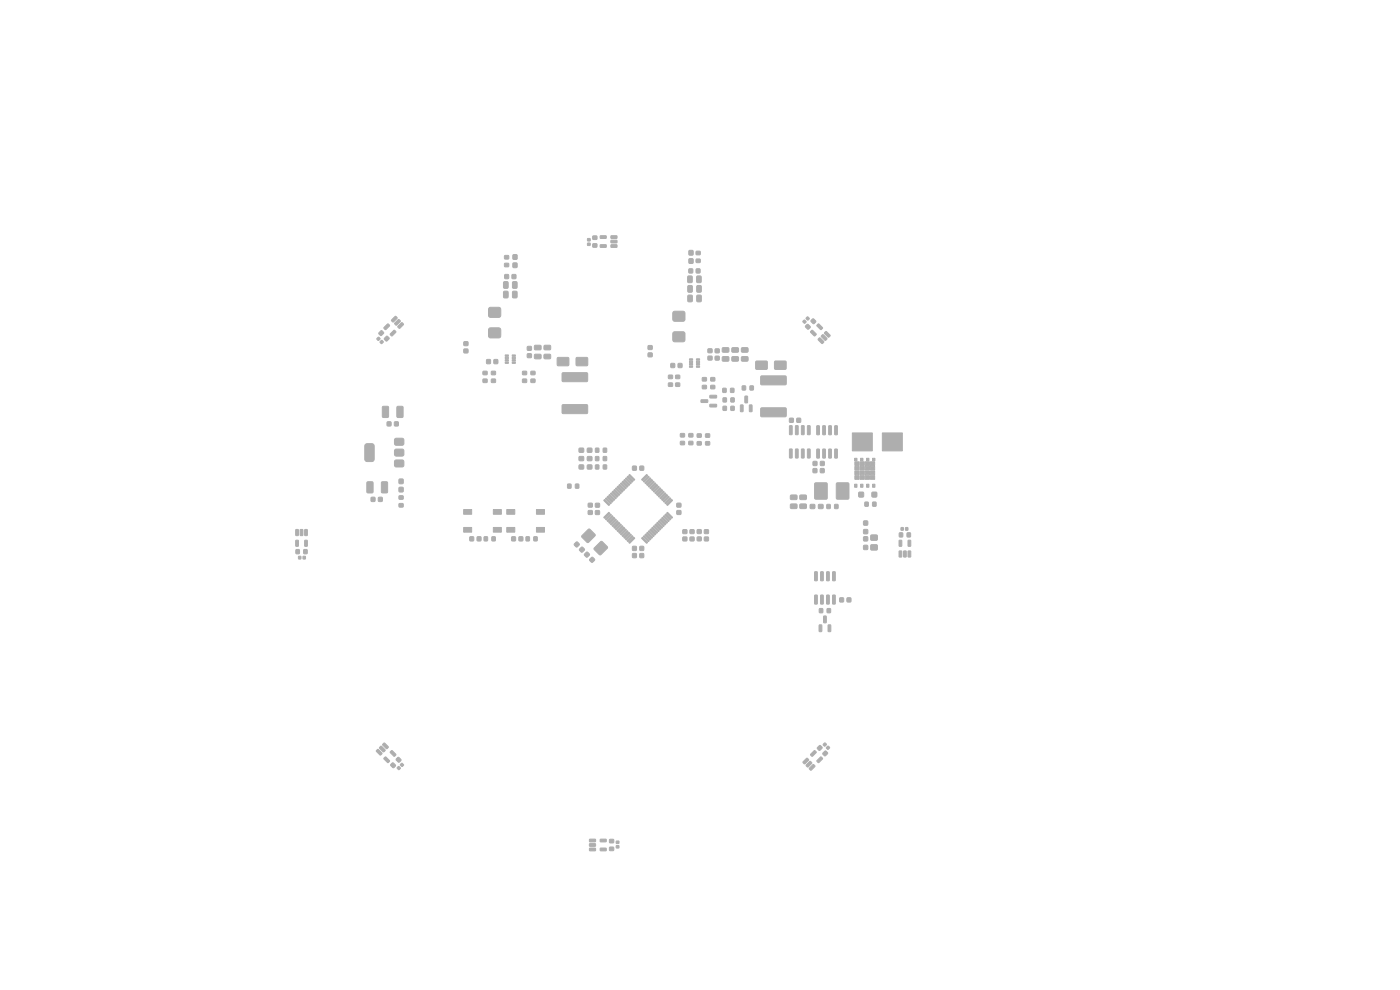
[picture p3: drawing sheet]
<svg xmlns="http://www.w3.org/2000/svg" width="297mm" height="210mm" viewBox="0 0 297 210" stroke-linecap="round" stroke-linejoin="round" font-family="sans-serif">
<g fill="#bbaaa4" stroke="#bbaaa4" stroke-width=".21">
<path d="M126.3 106.8h.9v.8h-.9z"/>
<path d="M126.3 108.3h.9v.8h-.9z"/>
<path d="M78.8 105.5h.7v.8h-.7z"/>
<path d="M80.3 105.5h.8v.8h-.8z"/>
<path d="M128 95.1h.7v.8h-.7z"/>
<path d="M126.3 95.1h.7v.8h-.7z"/>
<path d="M115.5 75.2l1.2-.1 .1 .3v.6l-.2 .1h-1.1l-.1-.2z"/>
<path d="M115.5 73.3l1.2-.1 .1 .3v.6l-.2 .1h-1.1l-.1-.2z"/>
<path d="M63.3 118h.5v.6h-.5z"/>
<path d="M64.3 118h.5v.6h-.5z"/>
<path d="M104.8 76.3h.8v.8h-.8z"/>
<path d="M103.3 76.3h.7v.8h-.7z"/>
<path d="M137.5 74.9h.8v.8h-.8z"/>
<path d="M137.5 73.3h.8v.8h-.8z"/>
<path d="M167.7 105.1l1.2-.1 .2 .2v.6l-.2 .2h-1.1l-.1-.3z"/>
<path d="M167.7 107l1.2-.1 .2 .2v.6l-.2 .2h-1.1l-.1-.3z"/>
<path d="M84.3 162.8l.3-.2 .3 .4-.3 .3z"/>
<path d="M85 162.1l.3-.2 .3 .4-.4 .3z"/>
<path d="M150.2 75.6h.8v.7h-.8z"/>
<path d="M150.2 74h.8v.8h-.8z"/>
<path d="M155.1 84.4h.6v.9h-.6z"/>
<path d="M153.4 84.4h.7v.9h-.7z"/>
<path d="M122.2 115h.3l.4 .5-.6 .6-.5-.6z"/>
<path d="M123 116.5l.5-.5 .5 .6-.6 .6-.4-.4z"/>
<path d="M183.2 115.7h.8v.8h-.8z"/>
<path d="M183.2 113.9h.8v.8h-.8z"/>
<path d="M155.1 86.2h.6v.8h-.6z"/>
<path d="M153.4 86.2h.7v.8h-.7z"/>
<path d="M167.5 88.7h.8v.9h-.8z"/>
<path d="M169.1 88.7h.7v.9h-.7z"/>
<path d="M84.3 86.3l1-.1 .2 .1v2l-.1 .3h-1l-.2-.2z"/>
<path d="M81.2 86.3l1-.1 .2 .1v2l-.1 .3h-.9l-.3-.2z"/>
<path d="M112.6 78.8h.9v.7h-.9z"/>
<path d="M112.6 80.4h.9v.7h-.9z"/>
<path d="M181.4 100.9h.9v.8h-.9z"/>
<path d="M182.5 100.9h.9v.8h-.9z"/>
<path d="M183.6 100.9h.9v.8h-.9z"/>
<path d="M184.7 100.9h.9v.8h-.9z"/>
<path d="M181.4 99.9h.9v.8h-.9z"/>
<path d="M182.5 99.9h.9v.8h-.9z"/>
<path d="M183.6 99.9h.9v.8h-.9z"/>
<path d="M184.7 99.9h.9v.8h-.9z"/>
<path d="M181.4 98.9h.9v.8h-.9z"/>
<path d="M182.5 98.9h.9v.8h-.9z"/>
<path d="M183.6 98.9h.9v.8h-.9z"/>
<path d="M184.7 98.9h.9v.8h-.9z"/>
<path d="M181.4 98h.9v.7h-.9z"/>
<path d="M182.5 98h.9v.7h-.9z"/>
<path d="M183.6 98h.9v.7h-.9z"/>
<path d="M184.7 98h.9v.7h-.9z"/>
<path d="M181.3 102.7h.5v.7h-.5z"/>
<path d="M182.6 102.7h.5v.7h-.5z"/>
<path d="M183.8 102.7h.5v.7h-.5z"/>
<path d="M185.1 102.7h.5v.7h-.5z"/>
<path d="M181.3 97.2h.5v.6h-.5z"/>
<path d="M182.6 97.2h.5v.6h-.5z"/>
<path d="M183.8 97.2h.5v.6h-.5z"/>
<path d="M185.1 97.2h.5v.6h-.5z"/>
<path d="M182.2 104.4h1v1h-1z"/>
<path d="M185 104.4h1v1h-1z"/>
<path d="M104.4 113.9h.7v.8h-.7z"/>
<path d="M102.7 113.9h.7v.8h-.7z"/>
<path d="M125.1 178h1.2v.5l-1.2 .1z"/>
<path d="M125.1 179h1.2v.5h-1.2z"/>
<path d="M125.1 179.9h1.2v.5l-1.2 .1z"/>
<path d="M127.4 179.9h1.1l.1 .5-1.2 .1z"/>
<path d="M127.4 178h1.1l.1 .5-1.2 .1z"/>
<path d="M179.7 126.8h.8v.9h-.8z"/>
<path d="M178.2 126.8h.7v.9h-.7z"/>
<path d="M150.8 81.8h.8v.6h-.8z"/>
<path d="M150.8 80.1h.8v.7h-.8z"/>
<path d="M177.5 102.5h2.5v3.3h-2.5z"/>
<path d="M172.9 102.5h2.5v3.3h-2.5z"/>
<path d="M107.1 55.9h.8v.7h-.8z"/>
<path d="M107.1 54.2h.8v.7h-.8z"/>
<path d="M144.4 92h.8v.7h-.8z"/>
<path d="M144.4 93.6h.8v.7h-.8z"/>
<path d="M106.9 59.8l.7-.1 .2 .2v1l-.1 .3h-.6l-.3-.2z"/>
<path d="M108.8 59.8l.7-.1 .2 .2v1l-.1 .3h-.6l-.3-.2z"/>
<path d="M149.7 92.1h.8v.6h-.8z"/>
<path d="M149.7 93.7h.8v.7h-.8z"/>
<path d="M146.2 54.9h.8v.9h-.8z"/>
<path d="M146.2 53.2h.8v.9h-.8z"/>
<path d="M146.4 112.4h.8v.8h-.8z"/>
<path d="M146.4 113.9h.8v.8h-.8z"/>
<path d="M144.9 112.4h.8v.8h-.8z"/>
<path d="M144.9 113.9h.8v.8h-.8z"/>
<path d="M98.4 74.1h.8v.7h-.8z"/>
<path d="M98.4 72.5h.8v.8h-.8z"/>
<path d="M107.5 108.1h1.7v1h-1.7z"/>
<path d="M113.8 108.1h1.7v1h-1.7z"/>
<path d="M107.5 111.9h1.7v1h-1.7z"/>
<path d="M113.8 111.9h1.7v1h-1.7z"/>
<path d="M175.5 129.1h.7v.9h-.7z"/>
<path d="M173.8 129.1h.7v.9h-.7z"/>
<path d="M124.7 50.6h.5v.5h-.5z"/>
<path d="M124.7 51.6h.5v.5h-.5z"/>
<path d="M161.4 86.6l5.3-.1 .1 .2v1.6l-.2 .1h-5.1l-.1-.2z"/>
<path d="M161.4 79.8l5.3-.1 .1 .3v1.5l-.2 .1h-5.1l-.1-.2z"/>
<path d="M119.3 85.9l5.2-.1 .2 .3v1.5l-.3 .1h-5l-.2-.2z"/>
<path d="M119.3 79.1h5.2l.2 .2v1.5l-.3 .2h-5l-.2-.3z"/>
<path d="M134.2 117.4h.8v.9h-.8z"/>
<path d="M135.8 117.4h.7v.9h-.7z"/>
<path d="M83.2 161.9l.2-.1 .5 .5-.4 .6-.6-.5z"/>
<path d="M84.1 161l.5-.3 .5 .6-.6 .4-.5-.5z"/>
<path d="M122.9 95.1h.9v.8h-.9z"/>
<path d="M124.6 95.1h.9v.8h-.9z"/>
<path d="M84.7 101.7h.8v.9h-.8z"/>
<path d="M84.7 103.4h.8v.9h-.8z"/>
<path d="M153.3 75.7h1.2l.1 .2v.6l-.2 .1h-1l-.2-.2z"/>
<path d="M153.3 73.8h1.2l.1 .2v.6l-.2 .1h-1l-.2-.2z"/>
<path d="M192.5 113h.6v.9h-.6z"/>
<path d="M190.8 113h.7v.9h-.7z"/>
<path d="M62.8 116.6h.7v.8h-.7z"/>
<path d="M64.5 116.6h.6v.8h-.6z"/>
<path d="M106.9 61.8h.7l.2 .1v1.1l-.1 .2h-.6l-.3-.1z"/>
<path d="M108.8 61.8h.7l.2 .1v1.1l-.1 .2h-.6l-.3-.1z"/>
<path d="M129.1 108.7l.2 .2-1.1 1-.1-.2z"/>
<path d="M129.5 109.1l.2 .2-1.1 1-.1-.2z"/>
<path d="M128.8 110.4l1-1 .2 .1-1 1.1z"/>
<path d="M129.2 110.8l1-1 .2 .1-1 1.1z"/>
<path d="M130.5 110.1l.2 .2-1.1 1-.1-.2z"/>
<path d="M130.9 110.5l.2 .2-1.1 1-.1-.2z"/>
<path d="M130.2 111.8l1-1 .2 .1-1 1.1z"/>
<path d="M131.6 111.2l.2 .2-1.1 1-.1-.2z"/>
<path d="M131.9 111.5l.2 .3-1 .9-.2-.2z"/>
<path d="M131.3 112.9l1-1 .2 .1-1 1.1z"/>
<path d="M131.7 113.2l.9-1 .3 .2-1 1z"/>
<path d="M133 112.6l.2 .2-1.1 1-.1-.2z"/>
<path d="M133.3 113l.3 .2-1.1 1-.1-.3z"/>
<path d="M132.7 114.3l1-1 .2 .1-1 1.1z"/>
<path d="M133.1 114.6l1-.9 .2 .1-1 1.1z"/>
<path d="M134.4 114l.2 .2-1.1 1-.1-.2z"/>
<path d="M136.1 114.1l.3-.1 .9 1.1-.2 .1z"/>
<path d="M136.5 113.8l.2-.1 1 1.1-.2 .1z"/>
<path d="M136.8 113.4l.3-.1 1 1.1-.3 .1z"/>
<path d="M137.2 113.1l.2-.1 1 1-.2 .2z"/>
<path d="M137.6 112.7l.2-.1 1 1.1-.3 .1z"/>
<path d="M137.9 112.4l.2-.2 1 1.1-.2 .1z"/>
<path d="M138.3 112l.2-.1 1 1.1-.2 .1z"/>
<path d="M138.6 111.6l.2-.1 1 1.1-.2 .1z"/>
<path d="M139.1 111.2l1.1 1-.1 .2-1.1-1z"/>
<path d="M139.3 110.9l.2-.1 1 1.1-.2 .1z"/>
<path d="M139.7 110.6l.2-.1 1 1.1-.2 .1z"/>
<path d="M140 110.2l.2-.1 1 1.1-.2 .1z"/>
<path d="M140.5 109.8l1.1 1-.1 .2-1.1-1z"/>
<path d="M140.7 109.5l.3-.1 .9 1.1-.2 .1z"/>
<path d="M141.1 109.2l.2-.1 1 1.1-.2 .1z"/>
<path d="M141.6 108.7l1 1-.1 .2-1.1-1z"/>
<path d="M141.4 107l1-1 .2 .1-.9 1.1z"/>
<path d="M141.1 106.6l1-1 .2 .1-1 1.1z"/>
<path d="M141.7 105.3l.2 .2-1.1 1-.1-.2z"/>
<path d="M140.4 105.9l1-1 .2 .1-1 1.1z"/>
<path d="M140 105.6l1-1 .2 .1-1 1.1z"/>
<path d="M139.7 105.2l1-1 .2 .1-1 1.1z"/>
<path d="M139.3 104.9l1-1 .2 .1-1 1.1z"/>
<path d="M139 104.5l1-1 .2 .1-1 1.1z"/>
<path d="M138.6 104.1l1-.9 .2 .1-1 1.1z"/>
<path d="M139.3 102.8l.2 .2-1.1 1-.1-.2z"/>
<path d="M137.9 103.4l1-.9 .2 .1-1 1.1z"/>
<path d="M137.6 103.1l.9-1 .3 .1-1 1.1z"/>
<path d="M137.2 102.7l1-1 .2 .2-1 1z"/>
<path d="M137.8 101.4l.3 .2-1.1 1-.2-.2z"/>
<path d="M136.5 102l1-1 .2 .1-1 1.1z"/>
<path d="M136.1 101.7l1-1 .2 .1-.9 1.1z"/>
<path d="M133.4 100.8l.2-.1 1 1.1-.2 .1z"/>
<path d="M133.1 101.1l.2-.1 1 1.1-.2 .1z"/>
<path d="M132.7 101.5l.2-.1 1 1.1-.2 .1z"/>
<path d="M132.4 101.9l.2-.2 1 1.1-.3 .1z"/>
<path d="M132 102.2l.2-.1 1 1.1-.2 .1z"/>
<path d="M131.8 102.5l1.1 .9-.2 .3-1-1z"/>
<path d="M131.3 102.9l.2-.1 1 1.1-.2 .1z"/>
<path d="M130.9 103.3l.3-.1 .9 1.1-.2 .1z"/>
<path d="M130.6 103.6l.2-.1 1 1.1-.2 .1z"/>
<path d="M130.2 104l.2-.1 1 1.1-.2 .1z"/>
<path d="M129.9 104.3l.2-.1 1 1.1-.2 .1z"/>
<path d="M129.5 104.7l.2-.1 1 1.1-.2 .1z"/>
<path d="M129.3 104.9l1.1 1-.1 .2-1.1-1z"/>
<path d="M128.8 105.4l.2-.1 1 1.1-.2 .1z"/>
<path d="M128.5 105.7l.2-.1 1 1.1-.2 .1z"/>
<path d="M128.1 106.1l.2-.1 1 1.1-.2 .1z"/>
<path d="M118.3 75.9h2.3v1.6h-2.3z"/>
<path d="M122.3 75.9h2.3v1.6h-2.3z"/>
<path d="M85.1 68.5h.3l.2 .4-.9 .8-.3-.5z"/>
<path d="M83.7 68.5l.8-.7 .4 .3-.8 .9-.4-.3z"/>
<path d="M83.1 67.9l.7-.8 .5 .3-.8 .9-.4-.2z"/>
<path d="M82.2 68.7h.2l.2 .4-.9 .8-.3-.4z"/>
<path d="M82.8 70.8l.8-.7 .4 .2-.8 1-.4-.3z"/>
<path d="M176.7 121.3l.5 .1-.1 1.8-.5-.1z"/>
<path d="M175.4 121.3l.5 .1-.1 1.8-.4-.1z"/>
<path d="M174.1 121.3l.6 .1-.1 1.8-.5-.1z"/>
<path d="M172.8 121.3l.6 .1-.1 1.8-.5-.1z"/>
<path d="M172.8 126.3h.6l-.1 1.9-.5-.1z"/>
<path d="M174.1 126.3h.6l-.1 1.9-.5-.1z"/>
<path d="M175.4 126.3h.5l-.1 1.9-.4-.1z"/>
<path d="M176.7 126.3h.5l-.1 1.9-.5-.1z"/>
<path d="M157.1 85.9l.5 .1v1.3h-.5z"/>
<path d="M159 85.9l.5 .1v1.3h-.5z"/>
<path d="M158.1 84l.5 .1-.1 1.4-.5-.1z"/>
<path d="M113.3 113.9h.6v.8h-.6z"/>
<path d="M111.6 113.9h.7v.8h-.7z"/>
<path d="M80.8 70.2h.3l.3 .4-.6 .6-.5-.5z"/>
<path d="M82 71.4h.2l.4 .4-.6 .6-.5-.5z"/>
<path d="M184.8 113.5h1.3v1.1h-1.3z"/>
<path d="M184.8 115.6h1.3v1h-1.3z"/>
<path d="M149.5 112.4h.8v.8h-.8z"/>
<path d="M149.5 113.9h.8v.8h-.8z"/>
<path d="M81.2 157.9l.4-.3 .8 .9-.4 .3-.8-.7z"/>
<path d="M80.5 158.5l.4-.2 .8 .9-.4 .3-.8-.8z"/>
<path d="M79.9 159.2l.3-.2 .8 .9-.4 .3-.7-.8z"/>
<path d="M81.5 160.8l.3-.2 .8 .9-.4 .3-.7-.8z"/>
<path d="M83 159.3h.2l.8 .7-.3 .4-.9-.8z"/>
<path d="M147.7 53.3h.8v.7h-.8z"/>
<path d="M147.7 55h.8v.7h-.8z"/>
<path d="M147.9 112.4h.8v.7h-.8z"/>
<path d="M147.9 113.9h.8v.8h-.8z"/>
<path d="M147.8 77.6h.6v.3h-.6z"/>
<path d="M147.8 77.1h.6v.3h-.6z"/>
<path d="M147.8 76.6h.6v.3h-.6z"/>
<path d="M147.8 76.1h.6v.3h-.6z"/>
<path d="M146.3 76.1h.6v.3h-.6z"/>
<path d="M146.3 76.6h.6v.3h-.6z"/>
<path d="M146.3 77.1h.6v.3h-.6z"/>
<path d="M146.3 77.6h.6v.3h-.6z"/>
<path d="M145.9 58.6l.7-.1 .3 .2v1l-.2 .3h-.6l-.2-.2z"/>
<path d="M147.8 58.6l.7-.1 .3 .2v1l-.2 .3h-.6l-.2-.2z"/>
<path d="M190.8 116.9h.5l-.1 1.3-.5-.1z"/>
<path d="M191.7 116.9h.6l-.1 1.3-.5-.1z"/>
<path d="M192.7 116.9h.5l-.1 1.3-.5-.1z"/>
<path d="M192.7 114.6l.5 .1-.1 1.2-.5-.1z"/>
<path d="M190.8 114.6l.5 .1-.1 1.2-.5-.1z"/>
<path d="M157.3 75.7h1.3l.1 .2v.6l-.2 .1h-1.1l-.1-.2z"/>
<path d="M157.3 73.8h1.3l.1 .2v.6l-.2 .1h-1.1l-.1-.2z"/>
<path d="M124.8 106.8h.8v.7h-.8z"/>
<path d="M124.8 108.3h.8v.8h-.8z"/>
<path d="M185.1 106.5h.7v.9h-.7z"/>
<path d="M183.5 106.5h.7v.9h-.7z"/>
<path d="M107.1 58.3h.8v.8h-.8z"/>
<path d="M108.6 58.3h.8v.8h-.8z"/>
<path d="M128 98.6h.7v.9h-.7z"/>
<path d="M126.3 98.6h.7v.9h-.7z"/>
<path d="M172.1 68l.5-.4 .5 .7-.6 .4-.5-.5z"/>
<path d="M171.2 68.8h.2l.5 .5-.4 .5-.6-.5z"/>
<path d="M129.3 179.7h.9v.7h-.9z"/>
<path d="M129.3 178.1h.9v.7h-.9z"/>
<path d="M171.2 67.2l.5 .3-.3 .4-.4-.3z"/>
<path d="M170.3 68.1l.4-.2 .3 .4-.4 .3z"/>
<path d="M142.8 70.5l.3-.1h2l.2 .4-.1 1.5-.3 .2-2-.1-.2-.3z"/>
<path d="M142.8 66.2l.3-.2 2 .1 .2 .3-.1 1.6-.3 .2-2-.1-.2-.4z"/>
<path d="M125.1 118.6l.5-.4 .6 .5-.6 .6-.5-.4z"/>
<path d="M124 117.5l.5-.4 .6 .5-.6 .6-.5-.4z"/>
<path d="M153.3 82.4h.7v.8h-.7z"/>
<path d="M155 82.4h.7v.8h-.7z"/>
<path d="M83.7 89.5h.8v.8h-.8z"/>
<path d="M82.2 89.5h.7v.8h-.7z"/>
<path d="M177.1 107h.7v.9h-.7z"/>
<path d="M175.4 107h.7v.9h-.7z"/>
<path d="M113.4 75.2l1.2-.1 .2 .3v.6l-.2 .1h-1.1l-.1-.2z"/>
<path d="M113.4 73.3l1.2-.1 .2 .3v.6l-.2 .1h-1.1l-.1-.2z"/>
<path d="M122.9 98.7h.9v.8h-.9z"/>
<path d="M124.6 98.7h.9v.8h-.9z"/>
<path d="M84.7 106.8h.8v.7h-.8z"/>
<path d="M84.7 105.2h.8v.7h-.8z"/>
<path d="M122.1 102.7h.7v.8h-.7z"/>
<path d="M120.4 102.7h.7v.8h-.7z"/>
<path d="M141.8 81.3h.9v.6h-.9z"/>
<path d="M141.8 79.6h.9v.7h-.9z"/>
<path d="M146 60.6h.6l.3 .1v1.1l-.2 .2h-.6l-.2-.1z"/>
<path d="M147.9 60.6h.6l.3 .1v1.1l-.2 .2h-.6l-.2-.1z"/>
<path d="M83.8 97.6h1.7l.2 .3-.1 1-.3 .2-1.5-.1-.1-.3v-.9z"/>
<path d="M83.8 95.3h1.7l.2 .3-.1 1-.3 .2-1.5-.1-.1-.3v-.9z"/>
<path d="M77.5 94.3l.3-.2h1.1l.4 .3 .1 3-.3 .5h-1.3l-.4-.2v-3.1z"/>
<path d="M83.8 93h1.7l.2 .3-.1 1-.3 .2-1.5-.1-.1-.3v-.9z"/>
<path d="M147.9 92.1h.9v.6h-.9z"/>
<path d="M147.9 93.7h.9v.7h-.9z"/>
<path d="M80.2 71.6h.2l.2 .2-.3 .4-.4-.3z"/>
<path d="M80.9 72.2h.2l.2 .3-.4 .4-.3-.3z"/>
<path d="M102.5 78.8h.8v.7h-.8z"/>
<path d="M102.5 80.4h.8v.7h-.8z"/>
<path d="M101.2 113.9h.8v.8h-.8z"/>
<path d="M99.7 113.9h.8v.8h-.8z"/>
<path d="M143.3 81.3h.9v.6h-.9z"/>
<path d="M143.3 79.6h.9v.7h-.9z"/>
<path d="M103.7 69.7l.4-.2 2 .1 .1 .4v1.5l-.4 .2-2-.1-.2-.3z"/>
<path d="M103.8 65.3h2.3l.1 .3v1.6l-.4 .1h-2l-.2-.4v-1.3z"/>
<path d="M183.2 112.4h.8v.8h-.8z"/>
<path d="M183.2 110.5h.8v.9h-.8z"/>
<path d="M146.1 92h.9v.7h-.9z"/>
<path d="M146.1 93.6h.9v.7h-.9z"/>
<path d="M134.2 115.9h.8v.8h-.8z"/>
<path d="M135.8 115.9h.7v.8h-.7z"/>
<path d="M146.2 57.1h.7v.8h-.7z"/>
<path d="M147.7 57.1h.8v.8h-.8z"/>
<path d="M146 62.7l.6-.1 .3 .1v1.1l-.2 .2h-.6l-.2-.1z"/>
<path d="M147.9 62.7l.6-.1 .3 .1v1.1l-.2 .2h-.6l-.2-.1z"/>
<path d="M122.9 96.9h.9v.8h-.9z"/>
<path d="M124.6 96.9h.9v.8h-.9z"/>
<path d="M111.9 75.1h.8v.7h-.8z"/>
<path d="M111.9 73.5h.8v.8h-.8z"/>
<path d="M104.3 78.8h.8v.7h-.8z"/>
<path d="M104.3 80.4h.8v.7h-.8z"/>
<path d="M160.4 76.6h2.3v1.7h-2.3z"/>
<path d="M164.4 76.6h2.3v1.7h-2.3z"/>
<path d="M143.9 77.1h.8v.8h-.8z"/>
<path d="M142.3 77.1h.8v.8h-.8z"/>
<path d="M169.7 105.1l1.2-.1 .2 .2v.6l-.3 .2h-1l-.2-.3z"/>
<path d="M169.7 107l1.2-.1 .2 .2v.6l-.3 .2h-1l-.2-.3z"/>
<path d="M128 96.9h.7v.8h-.7z"/>
<path d="M126.3 96.9h.7v.8h-.7z"/>
<path d="M108.8 55.8h.9v.9h-.9z"/>
<path d="M108.8 54.1h.9v.9h-.9z"/>
<path d="M110.1 113.9h.8v.8h-.8z"/>
<path d="M108.6 113.9h.7v.8h-.7z"/>
<path d="M149 80.1h.8v.7h-.8z"/>
<path d="M149 81.8h.8v.6h-.8z"/>
<path d="M173.8 132.6h.5v1.4l-.5-.1z"/>
<path d="M175.7 132.6h.5v1.4l-.5-.1z"/>
<path d="M174.7 130.7l.6 .1-.1 1.3-.5-.1z"/>
<path d="M155.3 75.7h1.2l.2 .2v.6l-.3 .1h-1l-.2-.2z"/>
<path d="M155.3 73.8h1.2l.2 .2v.6l-.3 .1h-1l-.2-.2z"/>
<path d="M129.6 51.9h1.2l.1 .5-1.2 .1z"/>
<path d="M129.6 51h1.2l.1 .4-1.2 .1z"/>
<path d="M129.6 50h1.2l.1 .5-1.2 .1z"/>
<path d="M127.4 50h1.1l.1 .5-1.2 .1z"/>
<path d="M127.4 51.9h1.1l.1 .5-1.2 .1z"/>
<path d="M110.9 78.8h.8v.7h-.8z"/>
<path d="M110.9 80.4h.8v.7h-.8z"/>
<path d="M173.6 71.9l.4-.2 .8 .9-.4 .3-.8-.8z"/>
<path d="M174.3 71.2l.3-.2 .8 .9-.4 .3-.7-.8z"/>
<path d="M174.9 70.6l.4-.3 .8 .9-.4 .3-.8-.7z"/>
<path d="M173.3 69l.4-.3 .8 .9-.4 .3-.8-.7z"/>
<path d="M172.2 70.1h.2l.8 .8-.3 .4-1-.8z"/>
<path d="M187.2 91.8h4.2v3.8h-4.2z"/>
<path d="M180.8 91.8h4.3v3.8h-4.3z"/>
<path d="M172.5 99.4h.8v.8h-.8z"/>
<path d="M174.1 99.4h.7v.8h-.7z"/>
<path d="M175.6 158.3h.2l.2 .3-.4 .4-.3-.4z"/>
<path d="M174.9 157.6h.2l.2 .3-.3 .4-.4-.3z"/>
<path d="M171.1 160.9h.2l.3 .3-1 .8-.3-.4z"/>
<path d="M171.8 161.5h.2l.2 .4-.9 .8-.3-.4z"/>
<path d="M172.4 162.2h.3l.2 .4-.9 .8-.3-.4z"/>
<path d="M174 160.6h.3l.2 .4-.9 .8-.3-.4z"/>
<path d="M172.7 159.3h.2l.3 .3-1 .8-.3-.4z"/>
<path d="M151.7 75.6h.9v.8h-.9z"/>
<path d="M151.7 74h.9v.8h-.9z"/>
<path d="M125.8 50.1h.8v.7h-.8z"/>
<path d="M125.8 51.7h.8v.7h-.8z"/>
<path d="M64.7 112.4h.5l-.1 1.2-.5-.1z"/>
<path d="M63.7 112.4h.6l-.1 1.2-.5-.1z"/>
<path d="M62.8 112.4h.5l-.1 1.2-.5-.1z"/>
<path d="M62.8 114.6l.5 .1-.1 1.2-.5-.1z"/>
<path d="M64.7 114.6l.5 .1-.1 1.2-.5-.1z"/>
<path d="M150.6 85.8h1.4v.4l-1.3 .1z"/>
<path d="M150.6 83.9h1.4v.4l-1.3 .1z"/>
<path d="M148.7 84.8h1.4l.1 .5-1.4 .1z"/>
<path d="M143.6 108.3h.8v.8h-.8z"/>
<path d="M143.6 106.8h.8v.7h-.8z"/>
<path d="M135.8 98.9h.7v.8h-.7z"/>
<path d="M134.2 98.9h.8v.8h-.8z"/>
<path d="M98.4 108.1h1.7v1h-1.7z"/>
<path d="M104.7 108.1h1.7v1h-1.7z"/>
<path d="M98.4 111.9h1.7v1h-1.7z"/>
<path d="M104.7 111.9h1.7v1h-1.7z"/>
<path d="M159.1 81.9h.7v.8h-.7z"/>
<path d="M157.5 81.9h.7v.8h-.7z"/>
<path d="M77.9 102.3l1-.1 .2 .1 .1 2-.2 .3h-.9l-.3-.2z"/>
<path d="M81 102.3l1-.1 .2 .1v2l-.1 .3h-1l-.2-.2z"/>
<path d="M177.1 90.3l.5 .1v1.8l-.5-.1z"/>
<path d="M175.8 90.3l.6 .1-.1 1.8-.5-.1z"/>
<path d="M174.6 90.3l.5 .1-.1 1.8-.5-.1z"/>
<path d="M173.3 90.3l.5 .1v1.8l-.5-.1z"/>
<path d="M173.3 95.3h.5v1.9l-.5-.1z"/>
<path d="M174.6 95.3h.5l-.1 1.9-.5-.1z"/>
<path d="M175.8 95.3h.6l-.1 1.9-.5-.1z"/>
<path d="M177.1 95.3h.5v1.9l-.5-.1z"/>
<path d="M108.7 76.8h.6v.3h-.6z"/>
<path d="M108.7 76.3h.6v.3h-.6z"/>
<path d="M108.7 75.8h.6v.3h-.6z"/>
<path d="M108.7 75.3h.6v.3h-.6z"/>
<path d="M107.2 75.3h.6v.3h-.6z"/>
<path d="M107.2 75.8h.6v.3h-.6z"/>
<path d="M107.2 76.3h.6v.3h-.6z"/>
<path d="M107.2 76.8h.6v.3h-.6z"/>
<path d="M175 159.3h.3l.3 .5-.6 .6-.5-.5z"/>
<path d="M173.4 158.6l.5-.5 .5 .5-.6 .6-.4-.3z"/>
<path d="M172.5 97.9h.8v.8h-.8z"/>
<path d="M174.1 97.9h.7v.8h-.7z"/>
<path d="M192.1 111.9h.5v.6h-.5z"/>
<path d="M191.2 111.9h.4v.6h-.4z"/>
<path d="M126.1 116.2l1.5-1.4 1.3 1.3-1.6 1.6-1.2-1.1z"/>
<path d="M123.5 113.6l1.5-1.4 1.3 1.3-1.6 1.6-1.2-1.1z"/>
<path d="M171.9 107h.9v.8h-.9z"/>
<path d="M173.7 107h.9v.8h-.9z"/>
<path d="M167.5 95.3h.6l-.1 1.9-.5-.1z"/>
<path d="M168.8 95.3h.5l-.1 1.9-.5-.1z"/>
<path d="M170.1 95.3h.5l-.1 1.9-.5-.1z"/>
<path d="M171.3 95.3h.6l-.1 1.9-.5-.1z"/>
<path d="M171.3 90.3l.6 .1-.1 1.8-.5-.1z"/>
<path d="M170.1 90.3l.5 .1-.1 1.8-.5-.1z"/>
<path d="M168.8 90.3l.5 .1-.1 1.8-.5-.1z"/>
<path d="M167.5 90.3l.6 .1-.1 1.8-.5-.1z"/>
<path d="M130.7 179.4h.6v.5h-.6z"/>
<path d="M130.7 178.4h.6v.5h-.6z"/>
</g>
</svg>
